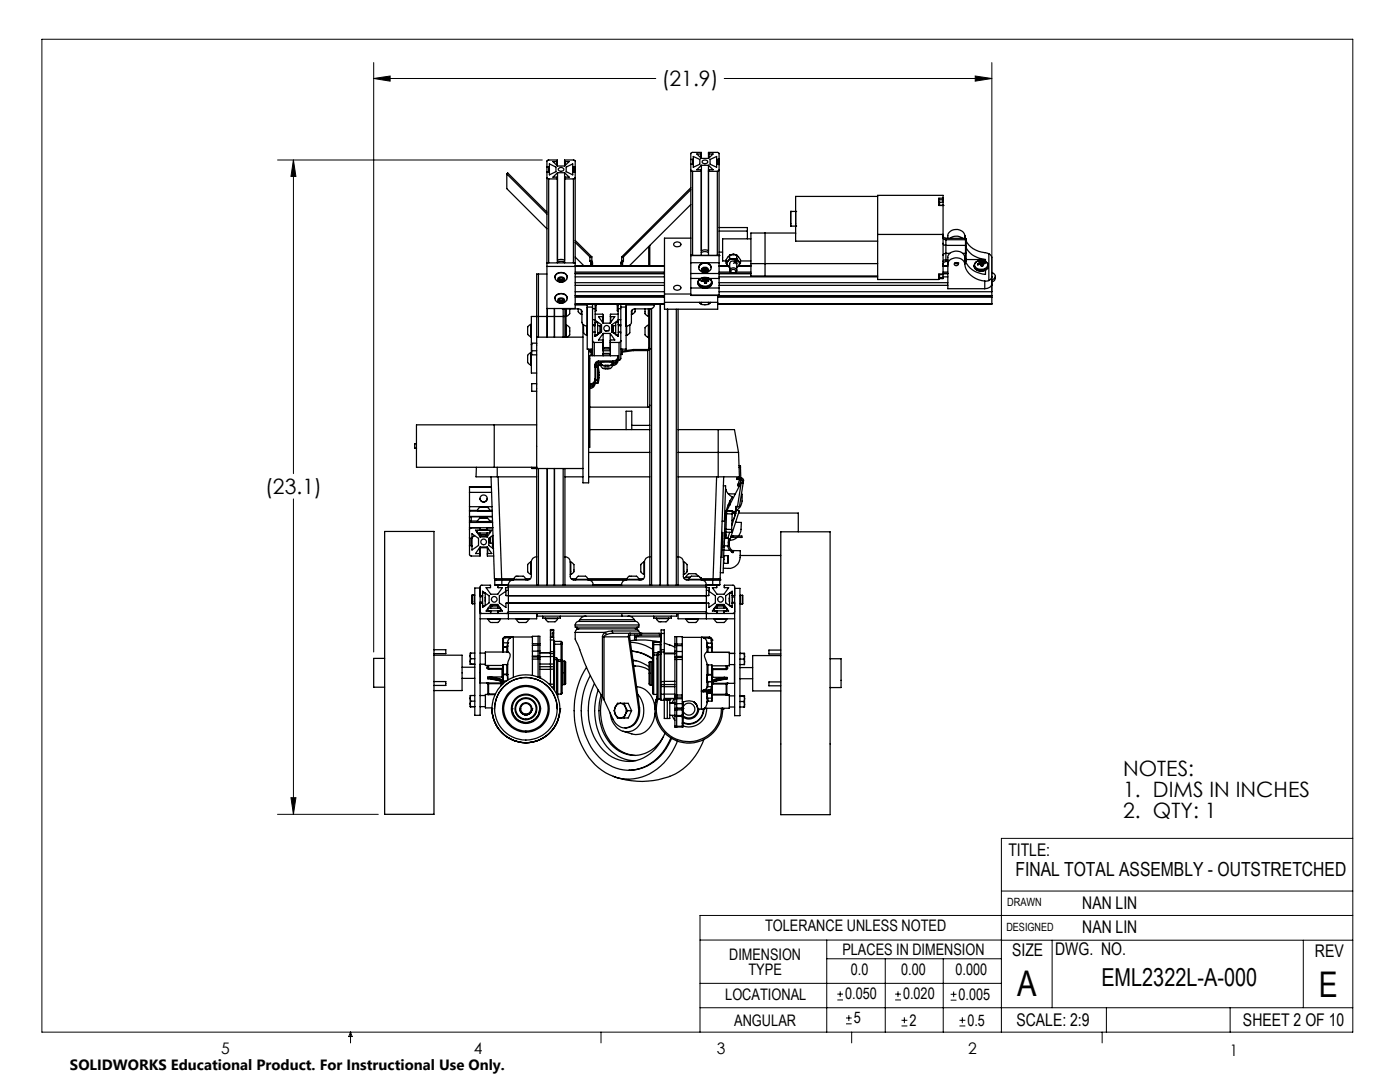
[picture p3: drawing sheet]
<svg xmlns="http://www.w3.org/2000/svg" width="279mm" height="216mm" viewBox="0 0 279 216" stroke-linecap="round" stroke-linejoin="round" font-family="sans-serif">
<defs><g id="words">
<g font-size="7.1">
<text x="203" y="198.7">A</text>
<text x="263.2" y="198.9">E</text>
</g>
<text font-size="4.9" x="219.8" y="196.7">EML2322L-A-000</text>
<g font-size="4.2">
<text x="132.1" y="17.3">(21.9)</text>
<text x="52.9" y="98.6">(23.1)</text>
<text x="224.2" y="154.8">NOTES:</text>
<text x="224.2" y="158.9">1. DIMS IN INCHES</text>
<text x="224.2" y="163.1">2. QTY: 1</text>
</g>
<text font-size="3.9" x="202.7" y="174.9">FINAL TOTAL ASSEMBLY - OUTSTRETCHED</text>
<g font-size="3.5">
<text x="201.2" y="170.7">TITLE:</text>
<text x="216" y="181.4">NAN LIN</text>
<text x="202" y="190.7">SIZE</text>
<text x="210.6" y="190.6">DWG. NO.</text>
<text x="216" y="186.2">NAN LIN</text>
<text x="262.4" y="190.9">REV</text>
<text x="202.9" y="204.6">SCALE: 2:9</text>
<text x="248.1" y="204.6">SHEET 2 OF 10</text>
</g>
<g font-size="3.2">
<text x="152.7" y="185.7">TOLERANCE UNLESS NOTED</text>
<text x="145.5" y="191.5">DIMENSION</text>
<text x="168.1" y="190.5">PLACES IN DIMENSION</text>
<text x="149.4" y="194.6">TYPE</text>
<text x="169.8" y="194.6">0.0</text>
<text x="179.8" y="194.6">0.00</text>
<text x="190.7" y="194.6">0.000</text>
<text x="144.7" y="199.6">LOCATIONAL</text>
<text x="168.7" y="199.4">0.050</text>
<text x="180.2" y="199.4">0.020</text>
<text x="191.3" y="199.5">0.005</text>
<text x="146.5" y="204.6">ANGULAR</text>
<text x="170.4" y="204.2">5</text>
<text x="181.5" y="204.6">2</text>
<text x="193.1" y="204.6">0.5</text>
<text x="44.2" y="210.4">5</text>
<text x="94.6" y="210.3">4</text>
<text x="143.1" y="210.4">3</text>
<text x="193.2" y="210.3">2</text>
<text x="245.4" y="210.6">1</text>
</g>
<text font-size="3" x="14" y="213.5">SOLIDWORKS Educational Product. For Instructional Use Only.</text>
<g font-size="2.3">
<text x="200.8" y="185.7">DESIGNED</text>
<text x="201" y="180.9">DRAWN</text>
</g>
</g></defs>
<g fill="none" stroke="#000" stroke-width=".2">
<path d="M8.4 7.8h261.6v198.2h-261.6zM74.6 12.5v117.6M74.6 15.7h56.3M74.6 15.7l3.3-.5v1zM144.5 15.7h53.4M194.6 15.2l3.3 .5-3.3 .5zM197.9 12.5v45.5M55.4 31.9h52.8M58.6 31.9v62.6M58.6 31.9l.5 3.3h-1zM146.3 52.2h1M146.5 51.9l.7 .7"/>
<path d="M146.8 51.7v1M147.2 51.9l-.7 .7M58.6 99.6v62.9M58.1 159.2h1l-.5 3.3zM55.4 162.5h20.1M199.8 177.8h70.2M270 167.3h-70.2v38.7M139.7 187.6h60.2M139.7 196.2h60.1M165 187.6v18.4M165 191.3h34.8M167.1 199.5h1.1"/>
<path d="M167.1 198.4h1.1M167.7 197.8v1.1M176.7 191.3v14.7M178.6 199.5h1.2M178.6 198.4h1.2M179.2 197.8v1.1M188.2 191.3v14.7M189.7 199.6h1.2M189.7 198.4h1.2M190.3 197.8v1.2M199.8 187.6h70.2M210 187.6v13.5"/>
<path d="M260.1 187.6v13.5M270 182.7h-130.3v23.3M70 206v2.1M70 206l.3 .8h-.7zM119.9 206v2.1M139.7 201.1h130.3M168.8 204.3h1.2M168.8 203.1h1.2M169.4 202.6v1.1M170 206v2.1M179.9 204.7h1.2M179.9 203.6h1.2"/>
<path d="M180.5 203v1.2M191.5 204.7h1.2M191.5 203.6h1.2M192.1 203v1.2M220 206v2.1M220.8 201.1v4.9M245.5 201.1v4.9"/>
</g>
<path d="M146.9 52.2l-.5 .4M96.3 119.1v.9M96.9 119.1v.9M145.6 119.2v.9M146.2 119.2v.9M145.6 120.1v-.9M146.2 120.1v-.9" fill="none" stroke="#000" stroke-width=".2" stroke-dasharray="15.2 1.3 1.3 1.3"/>
<path d="M58.6 31.9l.5 3.3h-1zM58.1 159.2h1l-.5 3.3zM74.6 15.7l3.3-.5v1zM194.6 15.2l3.3 .5-3.3 .5z" fill="#000"/>
<g fill="none" stroke="#000" stroke-width=".25">
<path d="M101.1 34.7l8 8M101.1 34.7v2.9l8 8M101.1 34.7l.2-.2 7.8 7.8M109.1 35.5l.4 .2M109.1 34.3h.4M109.1 33.3h.4M109.5 35.7h1.7M109.5 35.7v16.8M109.5 34.3l.1 .1M109.5 33.3v1M109.6 33.3h-.1M109.6 32.7l1.3 .6v1l-1.3 .6z"/>
<path d="M111.2 32.2h-.9l1 .9h1.4l.9-.9h-.8M111.2 32.2v.8M111.2 33.1v-1.2h-1.8l-.3 .2v29.5h5.7v-29.5l-.2-.2h-1.9v1.2M111.2 32.2h.1M111.3 34.5l-1 .8 .9 .1v17.1M111.3 34.5v17.4l.7-.1 .7 .1M111.3 34.5h1.4M111.4 33.7a.57 .57 0 0 1 .7-.3 .57 .57 0 0 1 .4 .5 .57 .57 0 0 1-.6 .3 .57 .57 0 0 1-.5-.5zM112.7 32.2h.1M112.7 34.5l.9 .8-.9 .1M112.7 35.7h1.7M112.7 34.5v18"/>
<path d="M112.8 32.2v.8M113 33.3l1.3-.6v2.2l-1.3-.6zM114.3 33.3h.1M114.4 34.3l-.1 .1M114.4 34.3h.3M114.4 33.3h.3M114.4 33.3v1M114.4 35.7v16.8M114.7 34.3l.1 .1M114.7 33.3v1M114.8 33.3h-.1M114.8 35.5l-.4 .2"/>
<path d="M137.9 33.9l.3 .3M137.9 37.9l-13.5 13.4M137.9 37.5l-13.8 13.8M137.9 32.8h.4M137.9 31.8h.4M138.2 34.2h1.7M138.2 34.2v16.8M138.3 32.8h.1M138.3 31.8v1M138.4 31.8h-.1M138.4 31.2l1.3 .6v1l-1.3 .6zM139.9 30.7v.8"/>
<path d="M139.9 30.7h-.8l.9 .9h1.4M139.9 31.6v-1.2h-1.8l-.2 .2v20.4M139.9 30.7h.1M140 33l-.9 .9h.8v17.1M140 33v17l.7-.2 .7 .2M140 33h1.4M140.2 32.1a.59 .59 0 0 1 .6-.2 .59 .59 0 0 1 .4 .6 .59 .59 0 0 1-.6 .2 .59 .59 0 0 1-.4-.6zM141.4 30.7h.1M141.4 31.6v-1.2h1.8l.3 .2v20.4M141.4 33l.9 .9h-.9M141.4 34.2h1.8M141.4 33v18"/>
<path d="M141.5 30.7h.8l-.9 .9M141.5 30.7v.8M141.7 31.8l1.3-.6v2.2l-1.3-.6zM143 31.8h.1M143.1 32.8h-.1M143.1 32.8h.3M143.1 31.8h.3M143.1 31.8v1M143.2 34.2v16.8M143.4 32.8h.1M143.4 31.8v1M143.5 31.8h-.1"/>
<path d="M143.5 33.9l-.3 .3M175.2 39.2h-16.4v8.9h16.4M187.4 39.9h.8M188.2 39.5v-.5h-13v7.8M188.2 39.5h-.8v1.5h.8M188.2 39.5v.4M188.2 39.9v.5M107.5 54.7h-.4v12.6M107.5 54.7h1.6M107.5 54.7v12.6M109.1 53.2h5.7M109.1 52.5h5.7"/>
<path d="M110.7 55.4a1.27 1.27 0 0 1 1.3-1 1.27 1.27 0 0 1 1.2 1M110.7 59.5a1.28 1.28 0 0 1 1.3-.9 1.28 1.28 0 0 1 1.2 .9M110.9 59.1a1.34 1.34 0 0 1 2.3 .4 1.23 1.23 0 0 1-1.3 1 1.23 1.23 0 0 1-1.1-1.2zM111.1 54.7a1.23 1.23 0 0 1 1.3-.3 1.23 1.23 0 0 1 .8 1.2 1.24 1.24 0 0 1-1.4 .7 1.24 1.24 0 0 1-1-1.2zM111.4 55.5a.75 .75 0 0 1 .7-.2 .75 .75 0 0 1 .6 .5 .68 .68 0 0 1-.9 .5 .68 .68 0 0 1-.4-.8zM111.4 59.7a.75 .75 0 0 1 .7-.2 .75 .75 0 0 1 .6 .5 .68 .68 0 0 1-.9 .5 .68 .68 0 0 1-.4-.8zM111.5 55.6l.5-.2 .4 .2v.4l-.4 .2-.5-.2zM111.5 59.8l.5-.2 .4 .2v.3l-.4 .3-.5-.3zM111.5 55.6l.5 .2M111.5 59.8l.5 .2M112 55.8v.4M112.4 55.6l-.4 .2"/>
<path d="M112.4 59.8l-.4 .2M112.7 52.3l-.7-.2-.8 .2M114.8 59h17.8M114.8 54.6h17.8M114.8 53h17.8M114.8 48.4l2.9 2.9M114.8 51.3l1.7 1.7M114.8 48l3.3 3.3M114.8 58.2h17.8M114.8 55.2h17.8M114.8 59.3h17.8M114.8 54.3h17.8"/>
<path d="M114.8 56.9h17.8M114.8 56.4h17.8M114.8 53.1h17.8M117.7 52.1h.4M117.7 51.3h.4M117.7 51.3v.8M117.7 52.1l.2 .2M117.9 52.3l.1 .7M117.9 52.3v.7M118.1 52.1l.2 .9M118.1 51.3v.8M124.1 52.1l-.2 .3v.6"/>
<path d="M124.1 52.1h.3M124.1 51.3h.3M124.1 51.3v.8M124.2 52.3v.7M124.4 52.1l-.2 .2M124.4 51.3v.8M129.5 49.2v3.8M129.7 49v4M132.6 58.7h5.3M134.5 57.2a.76 .76 0 0 1 .8-.3 .76 .76 0 0 1 .6 .7 .78 .78 0 0 1-.8 .3 .78 .78 0 0 1-.7-.5zM134.7 48.4a.72 .72 0 0 1 .7-.1 .72 .72 0 0 1 .5 .6 .8 .8 0 0 1-.8 .3 .8 .8 0 0 1-.7-.5zM137.9 57.5v1.4"/>
<path d="M137.9 51v1.4M137.9 51h.1M137.9 54.6v1M137.9 55.6h2M137.9 58.9l60 .1M137.9 40.8l-12.3 12.2M137.9 52.4v2.2M137.9 55.6v1.9M137.9 47.5h-5.3v14.2h10.6v-2.8M137.9 52.4h5.6M137.9 58.9h5.6M137.9 51h5.6"/>
<path d="M137.9 54.6h12M137.9 57.5h2.5M139.4 56a1.67 1.67 0 0 1 2.7 .2 1.32 1.32 0 0 1-2 1l-.5-.3a.71 .71 0 0 1-.2-.9zM139.5 53.4a1.27 1.27 0 0 1 1.2-1 1.27 1.27 0 0 1 1.2 1M139.5 55.8a.97 .97 0 0 0-.1 1.1 .97 .97 0 0 0 .9 .5 1.28 1.28 0 0 0 1.8-.9M139.6 55.7a1.46 1.46 0 0 1 2.4 .5 1.44 1.44 0 0 1-1.3 .9 1.44 1.44 0 0 1-1.3-.8zM139.8 52.8a1.34 1.34 0 0 1 2.1 .6 1.23 1.23 0 0 1-1.3 1 1.23 1.23 0 0 1-1.1-1.2zM139.9 56l.1 .2 .3-.1M139.9 50.4l.8-.2 .7 .2M139.9 56l.1 .1M140.2 53.4a.64 .64 0 0 1 .8 0 .64 .64 0 0 1 .3 .7 .75 .75 0 0 1-.8 .3 .75 .75 0 0 1-.5-.6zM140.3 55.8l-.4 .2"/>
<path d="M140.3 55.8h.1M140.3 53.7l.4-.2 .4 .2v.3l-.4 .2-.4-.2zM140.3 53.7l.4 .2M140.3 55.8v.3v-.3M140.3 56.1h.1M140.3 56.1h.2M140.4 55.8h-.1M140.4 55.8v.3M140.4 55.8h.1M140.4 55.8l.1 .3M140.5 55.7h.1M140.5 55.7l-.1 .1"/>
<path d="M140.5 55.7v.5h.2M140.5 56.1h.1M140.5 56.1l.1 .1M140.6 56.2h.1M140.6 56.2a.19 .19 0 0 0 .1 .3 .19 .19 0 0 0 .2-.3M140.7 53.9v.3M140.7 56.2l.1 .1M140.8 55.5h-.4l.1 .2M140.8 55.5v.2M140.8 56.3h.1M140.8 56.3v.1M140.8 55.5l-.1 .7"/>
<path d="M140.8 55.7h.1M140.8 56.4h.1M140.8 55.7v.6M140.9 56.4h.1M140.9 55.7l.1 .1M140.9 55.7h.1M140.9 56.2v.3M140.9 56.2h.1M140.9 55.7v.7M140.9 55.7l-.1 .7M140.9 56.1v.1M140.9 56.1h.1"/>
<path d="M141 57.5h2.5M141 55.8h.1M141 55.8v.2M141.1 56l-.1 .1M141.1 55.8h.3M141.1 55.8v.2M141.1 56h.1M141.1 53.7l-.4 .2M141.4 55.8v.3l-.3-.1M141.4 55.8l-.1 .3M141.4 55.6h2.1M141.9 55.8l.2 .7"/>
<path d="M142.1 56.5a1.48 1.48 0 0 1-1.4 1 1.48 1.48 0 0 1-1.4-.9M143.2 59.3h54.7M143.2 59h54.7M143.5 57.5v1.4M143.5 51v1.4M143.5 51h.1M143.5 52.4v3.2M143.5 54.6h6.4M143.5 53h1.8M143.5 55.6v1.9M143.5 58.9h.1M143.5 58.2h54.4"/>
<path d="M143.5 55.2h31.7M143.5 54.3h2.3M143.5 45.4h5.7v2.3M143.5 46.1h5.7M143.5 50.3h.7M143.5 56.9h45.7M143.5 56.4h45.7M143.5 53.1h1.8M144.9 52.5l.4 .6M145.3 52.1l-.4 .4M145.3 52.1a.68 .68 0 0 0 0 1M145.3 53.1l.3 .2"/>
<path d="M145.3 53.1l.3 .3M145.6 51.6l.7 .1M145.6 50.9a1.9 1.9 0 0 0-.7 1.6M145.6 50.9h1.4M145.6 54v-1.4a.73 .73 0 0 1 .7-.5 .73 .73 0 0 1 .7 .5v1.4M145.6 50.9v.7M145.6 51.6l-.3 .5M145.8 53.6a.7 .7 0 0 1 .8-.1 .7 .7 0 0 1 .4 .7 .71 .71 0 0 1-.8 .3 .71 .71 0 0 1-.5-.7zM145.8 50.9h.1a.73 .73 0 0 1 .9 0M145.9 53.9a.44 .44 0 0 1 .6-.2 .44 .44 0 0 1 .2 .6 .44 .44 0 0 1-.6 .2 .44 .44 0 0 1-.2-.6zM146.3 51.7a1.14 1.14 0 0 1 1.1 .4M146.3 51.7l-.6 .1-.4 .3"/>
<path d="M146.9 54.3h3M147 51.6l-.7 .1M147 51.6l.4 .5M147 50.9l.8 .9v.7M147 50.9v.7M147.3 53.1h2.6M147.4 52.1a.68 .68 0 0 1 0 1M147.4 53.1l-.4 .2M147.4 52.1l.4 .4M147.4 53.1l-.4 .3M147.4 53h2.5M147.8 52.5l-.4 .6"/>
<path d="M147.8 52.1h2.1M149.9 47.7h-5.7v4.4h.7M149.9 52.6h25.3M149.9 52.6v2.5h25.3M152.7 46.5v8.6M157.8 45.1h.1M157.8 42.2h.1M157.8 42.2v2.9M157.8 42.2h1M157.8 45.1h1M158.8 45.1h.1M158.8 42.2h.1"/>
<path d="M158.8 46.5h-8.9v6.1M158.8 42.2v2.9M175.2 46.8h13M175.2 46.8v9h12.2v-1.1h.8M187.4 40.4h.1v.6M187.4 54.8h.8M187.4 40.4h.8M187.4 55.4h.8M187.5 54.8v.3h-.1M188.2 47l.1 .3 .5 .3M188.2 41v5.8M188.2 41h.1"/>
<path d="M188.2 40.4v.6M188.2 48.5l.2 .4 .4 .1M188.2 47.4l.1 .3 .5 .1M188.2 54.7v.1M188.2 55.4v.2h-.8M188.2 54.6h1M188.2 53h1M188.2 46.8v7.9M188.2 54.8v.6M188.2 55.2h1M188.2 54.3h1M188.2 53.1h1"/>
<path d="M188.8 52.2l-.4 .2-.2 .3M188.8 49v1.6M188.8 50.6l-.4 .1-.2 .2M188.8 51.8l-.4 .1-.2 .3M188.8 51.8v.4M188.8 47.6v.2M188.8 52.2h.4M188.8 47.6h3.9M188.8 49h3.9M188.8 47.8v1.2M188.8 50.6v1.2M188.8 47.8h3.9"/>
<path d="M188.8 50.6h.7M188.8 51.8h.4M189.6 47.6a2.11 2.11 0 0 1 2.5 0M190.5 52.6a.43 .43 0 0 1 .4-.2 .43 .43 0 0 1 .3 .4 .41 .41 0 0 1-.5 .2 .41 .41 0 0 1-.2-.4zM190.5 52.5l.3 .1 .4-.1M191.2 52.5h.1M192.2 50.6h.5M192.5 52.7a1.83 1.83 0 0 0-1.6-1.3 1.83 1.83 0 0 0-1.7 1.1v5.1h7.3M192.5 52.7a4.1 4.1 0 0 0 4 3.4M192.5 51.3a1.77 1.77 0 0 0-1.7-1.2 1.77 1.77 0 0 0-1.6 1.3v1.3M192.5 51.3a4.1 4.1 0 0 0 4.2 3.5v-.9M192.5 47l.1 .6"/>
<path d="M192.5 47a1.79 1.79 0 0 0-1.7-1.2 1.79 1.79 0 0 0-1.6 1.2v.6M192.5 47v.6M192.5 51.3v1.4M192.6 51.8h.1M192.7 47.6l.1 .3M192.7 49v1.6M192.7 49h.1M192.7 47.8l.1 .1M192.7 51.8v.3M192.7 47.6v.2M192.7 47.8v1.2M192.7 50.6v1.2"/>
<path d="M192.8 51.8l-.1 .4M192.8 49v1.5M192.8 50.5l-.1 .1M192.8 51.8h-.1M192.8 49.4a4.5 4.5 0 0 0 3.9 2.4M192.8 48a5.2 5.2 0 0 0 4.3 2.6l.2 .1M192.8 47.9v1.1M192.8 50.5v1.3M192.8 51.8h3.9M194.4 53.1a1.5 1.5 0 0 0 2.5 .7l.3-.6M194.4 53.1a1.51 1.51 0 0 0 1.4 1 1.51 1.51 0 0 0 1.4-.9M194.4 53v.1"/>
<path d="M194.7 52.4a1.53 1.53 0 0 1 2.4 .4 1.41 1.41 0 0 1-1.3 .9 1.41 1.41 0 0 1-1.3-.9zM195.1 52.7v.1l.4-.1M195.1 52.7v.1M195.4 52.5h.1M195.4 52.5l-.3 .2M195.4 52.5v.3M195.5 52a1.2 1.2 0 0 1 1.6 1.3 1.57 1.57 0 0 1-2.7-.3M195.5 52l-.7 .3-.4 .7M195.5 52.7h.1M195.5 52.5h-.1M195.5 52.5v.2M195.5 52.4h.1"/>
<path d="M195.5 52.4v.1M195.5 52.4l.1 .3M195.6 52.7h.1M195.7 52.7l.1 .1M195.8 52.8h.1M195.8 52.8h-.1M195.8 52.8v.1M195.8 52.1l.1 .2M195.8 52.1l-.3 .1v.2M195.8 52.9l.1 .1M195.8 52.1v.7M195.9 52.3l.1 .1"/>
<path d="M195.9 52.3h.1M195.9 52.3l-.1 .6M195.9 53h.1M196 52.4h.1M196 52.4l-.1 .6M196.1 52.8a.2 .2 0 0 1 0 .3 .2 .2 0 0 1-.3 0 .2 .2 0 0 1 0-.3M196.1 52.8h.1M196.1 52.8l-.1 .3M196.1 52.7v.1M196.1 52.7h.1M196.1 52.4h.4M196.1 52.4h.1"/>
<path d="M196.1 52.4v.2M196.2 52.6l-.1 .1M196.2 52.6h.1M196.5 52.4l.1 .2h-.3M196.5 52.4l-.1 .2M196.5 56.1v1.5M196.7 51.8v.4M197.2 53v.2M197.3 56l-.8 .1M197.3 50.7l.4 .2 .2 .4v5.4M197.3 50.7v5.3M197.9 56.9h.1"/>
<path d="M197.9 55.2l-.2 .5-.4 .3M197.9 56.7a1.28 1.28 0 0 1-1.4 .9M197.9 56.7v.2M197.9 54.4a.76 .76 0 0 1 .7 .7 .76 .76 0 0 1-.7 .8M197.9 56.9v3.7M198.6 55.1a.91 .91 0 0 1-.7 1.2M105.9 70.4h-.1a1.7 1.7 0 0 0-.4 2.1l.5 .3M105.9 64.7l-.1 .1a1.7 1.7 0 0 0-.4 2.1l.5 .3M105.9 70.4v2.4M105.9 64.7v2.5M105.9 70.4h.1M105.9 72.8h.1"/>
<path d="M105.9 64.7h.1M105.9 67.2h.1M106 68.8h.1M106.1 70v-1.5h1v24.7M106.1 70v.8h1M106.1 70h1M107.1 67.3v1.2M107.1 76.6h-1v1.5h1M107.1 67.3h9.2M109.2 63.1v4.2M109.2 61.6v5.7M110.6 61.6v5.7"/>
<path d="M110.7 61.6v5.7M112 60v.4M112.1 61.6h3.3a.69 .69 0 0 1 .7 .6v2.1a.95 .95 0 0 0 1.1 .8M112.4 61.6v5.7M112.7 63.1h-6.7v11.3h1.1M112.7 61.6v5.7M113 64.9h.1M113 63.1h.1M113 61.6v5.7M113 64.9l.3 .1a.8 .8 0 0 1 .4 1 .95 .95 0 0 1-.5 1.3M113 64.9v2.4M113 61.6v1.5"/>
<path d="M113.7 61.6a1.17 1.17 0 0 1-.3 1.3l-.4 .2M114.8 60.7h17.8M114.8 60.9h2.4M114.8 60.6h17.8M115.4 61.6v.1a.9 .9 0 0 0 .6 1M116 61.9v.8M116 62.7h.1M116.3 64.7v31.6h1.2v-26.6M116.5 64.9v.8a.99 .99 0 0 0 .6 1.2M117.1 65.1v1.8M117.1 66.9h.1M117.2 60.7v9h1.1"/>
<path d="M117.2 61.3h1.1M117.5 71.5h.2M117.5 70h.5M117.5 70.2h.5M117.7 71.5v17.8M117.7 71.5h.1M117.7 76.6v12.7M117.7 76.6h.1M117.7 76.9h.1M117.7 77.2h.1M117.7 77.5h.1M117.7 77.2v.3"/>
<path d="M118 69.7v1h.3M118.3 68l.3 .3M118.3 66.3h.4M118.3 65h.4M118.3 60.7v10.3M118.3 64.8h.3M118.3 61.6h.5M118.6 68.3h1.8M118.6 68.3v2.7M118.6 64.8v.2M118.7 76.3l.2 .1M118.7 75.7l.2 .1"/>
<path d="M118.7 64.7l-.1 .1M118.7 64.3h.6v2.5M118.7 64.7v1.6M118.7 75.6a.97 .97 0 0 1-1 1M118.7 75.9a1.02 1.02 0 0 1-1 1M118.7 76.2a1.02 1.02 0 0 1-1 1M118.7 67h.2M118.7 64.7v-.8l1.4 .9v1.4l-1.4 .9v-.8M118.7 66.9h.5M118.8 62.7h1.5l.1 1.8M118.8 61.6v2.2h-.5M118.8 60.9h.2v1.1l-.2 .1"/>
<path d="M118.8 60.7v.9M118.9 75.8v.6M118.9 73.2v2.6M118.9 76.4h.4M118.9 75.8h.4M118.9 73.2h.4M119.3 73.2l.1 .1M119.3 74.3v.3M119.3 74.6h.1M119.3 74.4h.1M119.3 74.3h.1M119.3 74.6l.1 .1"/>
<path d="M119.3 75.8v.6M119.3 74.4v.2M119.3 74.6v1.2M119.3 73.2v1.1M119.3 66.4h.4M119.3 65h.4M119.4 76.3l-.1 .1M119.4 75.8h-.1M119.4 73.3l.2 1M119.4 74.3h.2l-.2 .1M119.4 74.7h.2M119.4 75.8v.5"/>
<path d="M119.4 74.4v.3M119.4 74.7v1.1M119.4 73.3v1M119.5 72.6a.73 .73 0 0 0-.8 .7l.2-.1M119.5 72a.72 .72 0 0 0-.8 .7v3.8a.97 .97 0 0 1-1 1M119.5 72.4a.72 .72 0 0 0-.8 .7M119.5 72.9l-.6 .3M119.5 72.9h.4M119.5 72h2.8M119.5 72v.4M119.5 72.6v.3M119.5 72.4h.4"/>
<path d="M119.5 72.6h.5M119.5 75.3l-.1 1M119.5 74.4v.3M119.5 74.9h.1M119.6 74.7l-.2 1.1M119.6 74.8v.1M119.7 65v1.4M119.7 65l.3 .1v1.1l-.3 .2M119.8 72.9l.6 .6M119.8 72.3h2.5l-.5 .7M119.8 72.3l.6 .7M120 65.8h.1"/>
<path d="M120.1 72.7l-.3 .2M120.2 72.8l-.4 .1M120.3 63.2h-.8l.9 1.3M120.3 63.2v1.1M120.4 66.5l-.9 1.3 .9 .1M120.4 63.1l-.1 .1M120.4 70.5h1.4M120.4 70.7h1.4v.3M120.4 73.5h1.4zM120.4 73h1.4zM120.4 66.5v4.5M120.4 66.5h1.4"/>
<path d="M120.5 69.4h1.1l.2 .3h-1.4zM120.8 66h.1M120.8 73.6l-.2-.1h1l-.3 .1M120.8 72.9v.1M120.8 73.5v.1M120.8 72.9l-.2 .1h1l-.3-.1M121.3 72.9v.1M121.3 73.5v.1M121.4 66h.1M121.8 66.5l.9 1.3-.9 .1v3.1M121.8 66.5v3.5h-1.4M121.8 63.1l.1 .1"/>
<path d="M121.8 68.3h1.7M121.9 63.2h.8l-.9 1.3h-1.4M121.9 63.2v1.1M122 72.8l.3 .1-.5 .6M122 72.7l.3 .1M122.1 65.8h.1M122.1 72.6h.2M122.3 72.9h.1M122.3 72.4h.1M122.3 72.2l-.9-.1a2.1 2.1 0 0 0-1.6 .2M122.3 72.4a1.09 1.09 0 0 0 1-1.4h-5.6v5.9M122.3 72v.4"/>
<path d="M122.3 72.6v.3M122.4 65v1.4M122.4 65l-.3 .1v1.1l.3 .2M122.4 66.4h.5M122.4 65h.5M123 66.9h.4M123.2 67h.2M123.3 71.6h.1M123.3 71a.97 .97 0 0 1-1 1M123.3 71.6a1.02 1.02 0 0 1-1 1M123.3 71.6a1.1 1.1 0 0 1-1 1.3M123.3 71.9h.2"/>
<path d="M123.4 62.7h-1.6v1.8M123.4 61.6v2.2h.5M123.4 60.9h-.2v1.1l.2 .1M123.4 60.7v.9M123.4 61.6h.5M123.4 64.7l.1 .1M123.4 64.7v1.6M123.4 64.3h-.5v2.5M123.4 65h.5M123.4 64.7v-.8l-1.3 .9v1.4l1.3 .9v-.8M123.5 64.8h.4M123.5 64.8v.2"/>
<path d="M123.5 68.3v3.6M123.9 60.7v10.9l-.1 .2-.3 .1M123.9 68l-.4 .3M123.9 66.3h-.5M123.9 61.3h1.1M124.2 69.7v1h-.3M125 66.9h.1M125 60.7v9h-1.1M125 60.9h5.6M125.1 65.1v1.8M125.6 64.9l.1 .8a.99 .99 0 0 1-.6 1.2M126 62.7h.1"/>
<path d="M126.1 61.9v.8M126.4 70l-2.2 .3M126.4 69.7v.3M126.4 69.7h2.9M126.4 69.7l-2.2 .4M126.8 61.6a.85 .85 0 0 1-.7 1.1M128.7 61.6v.2a.97 .97 0 0 0 .7 1.3M129.3 69.7v11.5M129.4 64.9l-.3 .1a.87 .87 0 0 0-.4 1.1 .99 .99 0 0 0 .7 1.2M129.4 61.6v1.5M129.4 64.9v2.4M129.4 64.9h.1"/>
<path d="M129.4 63.1h.1M129.4 67.3h.1M129.5 69.5l.2 .1-.2 .3-.2 .1h-2.9M129.5 69.5l-.2 .2M129.5 61.6v7.9M129.7 61.6v55.2M130 61.6v55.2M130.6 60.9a.88 .88 0 0 1-1 .7h-2.9a.7 .7 0 0 0-.7 .6v2.1a.89 .89 0 0 1-1 .8M130.6 60.7v.2M131.8 60.7v56.1M132.6 60.3h10.6M133.2 61.7v55.1"/>
<path d="M135 61.7v55.1M135.3 61.7v55.1M139.6 60.3l.4 .4M140 60.7h1.4M140 60.3v.4M141.4 60.3v.4M141.9 60.3l-.5 .4M143.2 60.6h54.7M197.9 60.6v.1h-54.7M83.1 88.5h-.3v.9h.3M93.7 97.2v1M93.7 97.2h.1"/>
<path d="M93.7 98.2v2.9M93.7 97.2h4.4M93.7 98.2h4.4M95.1 93.2l-.1 1.9h4.2M95.8 99.4a.72 .72 0 0 0 .7 .8 .72 .72 0 0 0 .7-.8M98 95.1l.7 20.6M98.6 84.8v8.4M99.2 95.1h7.9M99.2 93.2v1.9M99.4 95.1l.7 20.4M106.1 93.2v.3h10.2M107.1 93.2v23.6"/>
<path d="M107.1 84.8h-24v8.4h24M107.5 93.5v23.3M109.2 93.5v23.3M110.6 93.5v23.3M110.7 93.5v23.3M112.4 93.5v23.3M112.7 93.5v23.3M112.7 95.1h3.6M117.5 95.1h12.2M117.5 90.3h12.2M117.7 89.3h-.2M117.7 81.2h11.6"/>
<path d="M117.7 85.7h12M125 85.7v-3.6h1.1v3.6M126.1 84.9h3.6M129.7 80.8l-.2 .4h-.2M135.3 90.3h12.1M135.3 95.1h8M135.3 85.7h8M143 95.1l-.7 20.4M143.3 95.1h4.3M143.3 85.7h3.3l.8 4.6M143.3 85.7v9.4M144.4 96.9h.4l-.2 7.1h-.5"/>
<path d="M144.4 95.1l-.7 20.6M144.9 97.8l-.1-.2a2.78 2.78 0 0 0 1.4 1.6 10.5 10.5 0 0 0-1.6 4.1M145.3 98.5l1.5 .1M145.7 99.9l-.1 .9M147.3 96.6l-.1 .3 .3 .1 .1-.3M147.3 96.6l.3 .1M147.4 90.3l.2 4.8M147.5 92.9h.3v.4M147.5 93.3h.3M147.6 95.7h.1M147.6 95.4h-.5v.3l.5-.1M147.6 95.7l-.3 .9"/>
<path d="M147.6 95.1v.6M147.8 93.3v2.5l-.2 .9M147.8 95.6l.3 .2v.6M147.8 95.3a.55 .55 0 0 1 .6 .7l-.1 .4M147.9 96.3l.4 .1M147.9 96.3l-2.2 4.3M147.9 96.3l-.7 4.8M148 98.6h.1a2.99 2.99 0 0 1-1.1 3.2M148.3 96.4l-.7 4.7h-.4M76.8 106h9.8v56.5h-9.8zM93.7 103v7.8l.3 .1h1.8v-1.7M93.7 107.3l.1 .1"/>
<path d="M93.7 102v1M93.7 101.1v.7M93.7 101.8v.2M93.7 105.3h4.7M93.7 104h1.6M93.7 104.2h4.6M93.7 103.1h4.5M93.7 102h4.5M93.7 103h4.5M93.7 101.8h1.6M93.7 101.1h4.5M93.8 108.9h-.1"/>
<path d="M93.8 108.9h.3M93.8 107.4h.3M93.8 107.4v1.5M94.1 105.3l-.4 .4M94.1 103.1v.9M94.1 108.9h.1M94.1 107.4v1.5M94.2 107.3l-.1 .1M94.2 106.5l1.3 .9v1.4l-1.3 .9zM94.3 118.7v1.8M94.3 118.7h.4M94.7 118.7v1.8"/>
<path d="M94.7 118.7l.1 .1M94.7 106.9l-.5 .3M95.2 105.8v.5M95.3 104h2.5M95.3 104a2.1 2.1 0 0 0 1.5 .2l1-.2M95.3 101.8h2.5M95.3 101.8a2.1 2.1 0 0 0 1.5 .2l1-.2M95.6 105.8h1.8M95.7 110.5l.1 .1M95.7 109.3v1.2M95.8 103.1v.3l-.5 .6M95.8 101.2l-.5 .6"/>
<path d="M95.8 105.3l-.1 .5h-.8l.9 1.3M95.8 105.7h1.4M95.8 103.4h1.4zM95.8 106.6h1.4l-.3 .4a.88 .88 0 0 1-1.1-.4zM95.8 101.2h1.4zM95.8 119.1h.5M95.8 106.4v.7M95.8 109.3h1.5M95.8 109.1h1.4M95.8 109.1l-.9 1.4h.8M95.8 107.1h1.4M96.1 101.2h.8z"/>
<path d="M96.3 103.4h-.3h1h-.2M96.3 103.4h.1M96.3 118.8v1.6M96.3 118.8l-.5 .1M96.3 118.3h.5M96.3 118.8v-.8l1.3 .9v1.4l-1.3 .9v-.8M96.5 101.1v.1M96.8 103.4h.1M96.8 119.2v.7M96.8 118.4v2.4h-.5M97.2 103.4l.6 .6M97.2 101.2l.6 .6"/>
<path d="M97.2 105.3l.1 .5h.8l-.9 1.3M97.2 103.1l.1 .3M97.2 106.4v.7M97.2 109.1l.9 1.4h-.8M97.2 103.4h.1M97.2 105.6h.1M97.3 109.2v1.7h1.2M97.3 110.5v.1M97.3 109.3v1.2M97.6 107.4v.8l.3 .2M97.7 104h.6M97.8 105.8l-.1 .5h-2.4"/>
<path d="M97.8 101.8h.4M97.9 107.2v1.2M97.9 108.4h.4M98.2 107h.1M98.3 106.9v2.1M98.3 109h.2M98.4 106.9l-.9 .5v1.4l1 .7M98.7 116.7h1.5M98.7 115.7h1.5M98.7 116.7l.7 .1M98.7 115.7h.1M98.7 115.7v1"/>
<path d="M98.8 115.6h1.4M98.8 115.6l-.1 .1M99 115.5h1.1M99 115.5l-.3 .2M99 115.5l-.2 .1M99.4 116.8v.5h.9l-1 1.3h-1.4l-.9-1.3h.9v-.5h-1.9l-.2 .3v25.6h-1v-25.4h1M99.4 116.8h7.7M99.7 118.9l1.3-.9v.9h40.4l.1-.9 1.3 .9v1.4l-1.3 .9-.1-.9h-40.4v.9l-1.3-.9zM100.1 115.5v.1M100.1 115.5h2.4M100.2 116.7v.1M100.2 115.6v.1"/>
<path d="M100.2 115.7v1M100.2 115.6h2.3M100.2 116.7h1.3M100.2 115.7h2M101.1 116.8l.4 .3M101.5 117.3h-.6v.5h.6M101.5 116.8v.3M101.5 116.7v.1M101.5 117.1v5M101.5 117.1h39.5M101.5 118.9h39.5M102.5 115.6l.1-.3a.93 .93 0 0 1 1.2-.3 .86 .86 0 0 1 1.2 .6"/>
<path d="M102.5 115.6h2.5M102.5 115.7a.97 .97 0 0 0-1 1M102.5 115.6v.1M104.9 115.5h.9M105 115.6v.1M105 115.6h.7M105.9 112.1l-.3 .3a.88 .88 0 0 0-.3 1.1 .86 .86 0 0 0 .6 1.1M105.9 112.1v2.5M105.9 114.6h.1M105.9 112.1h.1M106 112.1v2.9a.72 .72 0 0 1-.7 .7h-2.8M107.1 116.8h.4"/>
<path d="M107.1 111.1a1.04 1.04 0 0 0-1.1 1M107.5 116.8h4.9M112.4 116.8h.3M112.7 111.1a1.04 1.04 0 0 1 1.1 1M112.7 116.8h17M113.8 112.1v2.9a.72 .72 0 0 0 .7 .7h2.9M113.8 114.6h.1M113.8 112.1h.1M113.9 112.1l.4 .3a.88 .88 0 0 1 .2 1.1 .93 .93 0 0 1-.6 1.1M113.9 112.1v2.5M114 115.5h.9M114.2 115.6h.7"/>
<path d="M114.9 115.6l.1-.3a.93 .93 0 0 1 1.2-.3 .86 .86 0 0 1 1.2 .6M114.9 115.6h2.5M114.9 115.6v.1M117.3 115.5h7.8M117.4 115.7a.97 .97 0 0 1 1 1M117.4 115.6v.1M117.4 115.6h7.7M117.7 115.7h7.1M118.4 116.7v.1M118.4 116.7h5.6M124 116.7v.1M125.1 115.6l.1-.3a.93 .93 0 0 1 1.2-.3 .86 .86 0 0 1 1.1 .6"/>
<path d="M125.1 115.6h2.4M125.1 115.7a.97 .97 0 0 0-1.1 1M125.1 115.6v.1M127.5 115.5h.9M127.5 115.6v.1M127.5 115.6h.7M128.5 112.1l-.3 .3a.88 .88 0 0 0-.3 1.1 .86 .86 0 0 0 .6 1.1M128.5 112.1v2.5M128.5 114.6h.1M128.5 112.1h.1M128.6 112.1v2.9a.72 .72 0 0 1-.7 .7h-2.8M129.7 116.8h.3"/>
<path d="M129.7 111.1a1.04 1.04 0 0 0-1.1 1M130 116.8h5M135 116.8h.3M135.3 111.1a1.04 1.04 0 0 1 1.1 1M135.3 116.8h7.7M136.4 112.1v2.9a.72 .72 0 0 0 .7 .7h2.8M136.4 114.6h.1M136.4 112.1h.1M136.4 115.3h1.3M136.5 112.1l.3 .3a.88 .88 0 0 1 .3 1.1 .93 .93 0 0 1-.6 1.1M136.5 112.1v2.5M136.8 115.6h.7"/>
<path d="M136.9 115.1h.9M136.9 115.1v.2M137.5 115.6l.1-.3a.93 .93 0 0 1 1.2-.3 .86 .86 0 0 1 1.1 .6M137.5 115.6h2.4M137.5 115.6v.1M139.3 115l-.1-.2a.72 .72 0 0 0-.9-.3 .97 .97 0 0 0-1.4 .6M139.7 115.3h.2v.2h2.4M139.9 115.7a.97 .97 0 0 1 1.1 1M139.9 115.6v.1M139.9 115.6h2.3M140.2 115.7h2M141 117.3h.5v.5h-.5"/>
<path d="M141 116.8v.3M141 116.7v.1M141 117.1v5M141 116.7h1.2M141.3 116.8h-.2l-.1 .3M142.2 116.7v.1M142.2 116.7h1.5M142.2 115.7h1.5M142.2 115.6h1.3M142.2 115.6v.1M142.2 115.7v1M142.3 115.5h1.2"/>
<path d="M142.3 115.5v.1M143 116.8v.5h-.8l.9 1.3h1.4l.9-1.3h-.8l-.1-.5h1.9l.2 .3v25.7h1.1v-25.4h-1.1M143.5 115.5l.2 .2M143.5 115.5v.1M143.5 115.6l.2 .1M143.7 116.7l-.7 .1M143.7 115.7h.1M143.7 115.7v1M144 106.3h.3l-.2 4.9h-.2M144.1 109.7h.4M144.1 109.1h.4M144.4 112.4h.1"/>
<path d="M144.4 112.4h.8M144.5 110.9l-.1 1.5M144.5 110.9h.8M144.5 110.9h-.1M144.5 109.7l-.2 4.6h-.5M144.5 109.8h1.2M144.5 109.1v.6M144.5 108.9h.1M144.5 108.9h.8M144.6 106.8l.3 .1M144.6 107.1h.3M144.6 106.7v.1"/>
<path d="M144.6 107.4l-.1 1.5M144.6 105.6h.3M144.6 107.4h.8M144.6 107.4v.1M144.6 106.3v.5M144.6 106.8h.3M144.7 102.8l-.2 6.3M144.8 102.5h.2M144.9 105.6v.6M144.9 106.2l-.3 .3M144.9 105.6l1.1 .1M144.9 101.9l.1 .1"/>
<path d="M144.9 106.2v1.2M145 102.5l-.1 3.1M145 102.5l1.1 .1M145 102v.5M145 102h1.2l-.1 .6M145.1 101.9v.1M145.1 101.8v.1M145.1 101.8v.2M145.1 101.8l.9 .2M145.2 108.9l.4 .8 .4 .4M145.3 110.9v.8l-.1 .7M145.3 110.9l-.1 1.5"/>
<path d="M145.3 100.8h.3M145.4 107.4l-.1 1.5M145.4 107.4l.1 .2-.2 1.3M145.5 108.1h.1M145.6 108.1a1.62 1.62 0 0 0 .5 1.8M145.6 119.3v.7M145.6 100v.8M145.6 106.2l-.4 1.2M145.7 100.7l-.6 1.1M145.8 107.2h.4M145.9 106.9h.3M146 105.7v.5h-1.1"/>
<path d="M146.1 109.9l.3 .1-.1 .3-.3-.2M146.1 109.9h1.6a2.94 2.94 0 0 1-1.1 3.2 2.94 2.94 0 0 1-2.2 .3M146.1 118.8v1.6M146.1 118.4h-.5v2.4M146.1 118.8l.5 .1M146.1 119.1h.5M146.1 109.9l-.1 .2M146.1 102.6l-.1 3.1M146.1 118.8v-.8l-1.3 .9v1.4l1.3 .9v-.8M146.2 102.3l.5 .1M146.2 102.4h.5M146.2 102l.6 .1"/>
<path d="M146.2 106.9l1.9 .1v.2h-1.9M146.2 106.9v.3M146.7 102.4h.1M146.7 102.4a1.4 1.4 0 0 1-.6 1.5M146.8 102.1l-.1 .3M146.8 104.2h1.2a3.4 3.4 0 0 1-.6 2.7M146.9 101.1l-.1 .6 .2 .1M147 101.8l.5 .2-1.9 6.1M147 101.8l-1 3M147.1 107.2a2.07 2.07 0 0 1-1.5 .6M147.2 101.1l-.3-.1-.1 1.1M147.4 102.4h11.9v3.7"/>
<path d="M147.7 110.8h8.1M147.8 118.8v1.7M147.8 118.8l-.1 .1M147.8 118.8h.4M148.2 118.8v1.7M155.8 106.1h9.9v56.5h-9.9zM76.8 131.4h-2.2v5.7h2.2M86.6 129.6h2.4v.8h-2.4M86.6 136h2.4v.8h-2.4M86.6 130.7h5.6v7.1h-5.6M92.2 135.4h2.6M92.2 133.1h2.6"/>
<path d="M93.8 130.9v1.1M93.8 132l.1 .5h-.1M93.8 132v.5M93.8 139.3l.1 .6M93.8 139.3v1.1M93.8 132.5h1M93.8 130.9l.1 .5M93.9 130.3l-.1 .6M93.9 131.4l-.1 .6M93.9 139.9l-.1 .5M93.9 138.8l-.1 .5M93.9 131.4h.9"/>
<path d="M93.9 139.9h.9M94.3 120.5h.4M94.8 130.3h-1v.6M94.8 138.8h-1v.5M94.8 120.4l-.1 .1M95.8 122.1l.4 .3M95.8 120.3l.5 .1M95.8 120.1h.5M95.8 132.5h1.1M95.8 130.3h1.1M95.8 136.3h1.4M95.8 138.8h1.1"/>
<path d="M95.8 122.4h50.8M95.8 132.5v3.8M97.2 136.3l.2 .1M97.2 133.3l.3 .2M97.2 136.3h.3M97.2 138.6h.3M97.2 138.6h-.3v2.7h1.3M97.2 136.3h.1M97.2 138.6h.1M97.4 138.4l-.2 .2M97.4 133.2l.1 .2M97.4 133l-.2 .1v.2"/>
<path d="M97.4 133.2l-.2 .1M97.4 136.4h.1M97.4 138.4l.1 .1M97.4 132.8v.4M97.4 136.4v2M97.4 123.5l.1 .3a.89 .89 0 0 0 1.2 .4 .91 .91 0 0 0 1.2-.7M97.4 135.2v-.1v.4v-.2M97.4 135.3l2.3 .5M97.4 121.4v.5h2.5v-.5M97.4 121.4h2.5M97.4 123.5h2.5M97.4 123.5h.1"/>
<path d="M97.4 135.2l2.3 .4M97.4 135.3l2.3 .4M97.5 133.4v.1M97.5 136.3v.1M97.5 138.5v.1M97.5 136.3h2.5M97.5 133.5h2.8M97.5 133.4h2.7M97.5 132.8v.6M97.5 136.4v2.1M97.5 138.6h1.3M97.5 136.4h2.5"/>
<path d="M97.5 138.5h1.3M97.8 135.1l-.4 .1M97.8 135.1h2.5M97.8 135.1l1.9 .3M97.9 122.4v-.5h-.9l.9-1.3h1.4l1 1.3h-.9v.5M97.9 120.9h1.4M97.9 120.9l.2-.2h1.1l.1 .2M97.9 120.9v.5M97.9 121.9v.5M99.3 120.9v.5M99.3 121.9v.5M99.7 135.7l.3 .3-.3-.2"/>
<path d="M99.7 135.6l.3 .3M99.7 135.7v.1M99.7 135.6v.1M99.7 135.4l.5 .3M99.7 135.4v.2M99.9 123.5h.1M100 135.9v.9M100.2 135.7l-.2 .2M100.2 135.7v.9M100.2 133.4v1.7M100.3 132.8h-3.4v-2.7h4.6a.9 .9 0 0 1 .1 1.5 6 6 0 0 0-.3 2.8v.2M100.3 134.7v1.1"/>
<path d="M100.3 135.8l.1 .1M100.3 134.5h.1M100.3 134.5v.2M100.3 136h.1M100.3 135.8v.2M100.3 136v.5M100.3 129.2v.9M100.3 129h.1M100.3 129v.2M100.3 128.4v.6M100.3 127.7h.2M100.3 127.7v.7"/>
<path d="M100.3 133.4h-.1M100.4 128.3l-.1 .1M100.4 134.6v1.3M100.4 134.6l-.1 .1M100.4 132.6l-.1 1.9M100.4 134.5v.1M100.4 132.6v1.9M100.4 135.9v.1M100.4 129.2h-.1M100.4 129v.2M100.4 136v.4M100.4 129.2v.9"/>
<path d="M100.4 128.3v.7M100.4 128.3h.9M100.4 132.6h.7M100.4 134.6h.7M100.4 134.5h.7M100.4 129.2h.7M100.4 129h.7M100.4 136h.5M100.4 135.9h.6M100.5 127.7v.6M100.9 127.1a.54 .54 0 0 0-.6 .6M100.9 127.2l-.3 .1-.1 .4"/>
<path d="M100.9 127.1l-.4 .1-.2 .5M100.9 127.1v.1M100.9 127.1h.1M100.9 127.1h5.4M100.9 127.2h1M101.1 134.6l.1 .1M101.1 134.5h.2l-.1 .2M101.1 134.5v.1M101.1 132.6v1.9M101.1 129v.2M101.1 129.2v.9M101.2 134.7h.1"/>
<path d="M101.2 129l-.1 .2M101.2 129h-.1M101.2 128.9v.1M101.2 134.7v1.1M101.3 128.3v.5M101.3 128.3l-.1 .6M101.3 134.6l.1 1.1M101.3 128.8v1.3M101.3 128.2h.1M101.3 134.6l-.1 .1M101.3 132.5l-.2 .1M101.3 128.8l-.1 .1"/>
<path d="M101.5 122.1v1.4M101.5 122.1l-.4 .3M101.5 122.1h39.5M101.5 120.3h39.5M101.9 127.2a1.06 1.06 0 0 0-.6 1M101.9 127.2l.5-.1v8M103 123.5l.2 .3a1.54 1.54 0 0 0 2 .2l.3-.5M103 123.5h2.5M103 123.5h.1M105.5 123.5h.1M106.3 129.9v1M106.3 131.5v3.3"/>
<path d="M106.3 131.1v.4M106.3 128.4v.4M106.3 128.4v-1.4h1.4v1.4M106.3 128.4h1.4M106.3 131.5h1.4M106.3 129.9h1.1M106.3 130.9h1.1M106.3 128.8h1.1M106.3 128.8v1.1M106.3 130.9v.2M106.3 131.1h1.1M107.1 122.4v1.1h-11.3"/>
<path d="M107.2 122.4v.5h27.8v-.5M107.4 129.9v1.1M107.4 131.1v4M107.4 127v1.7M107.4 131h.3M107.4 129.9h.3M107.4 128.7h.3M107.4 128.7v1.2M107.4 131v.1M107.4 131.1h.3M107.5 135.1h.2M107.7 129.9v1.1"/>
<path d="M107.7 131.5v3.6M107.7 131.1v.4M107.7 135.1v.2M107.7 128.4v.3M107.7 132.5h2.8M107.7 130.2h2.2M107.7 128.7v1.2M107.7 131v.1M107.7 131h2.2M107.7 133h2.8M107.7 133.6h2.2M107.7 135.1h.1"/>
<path d="M108.3 122.9v.4h3.5v-.4M108.8 123.4l.2 .4a.72 .72 0 0 0 1 .3 .99 .99 0 0 0 1.3-.7M108.8 123.4h2.5M108.8 123.3v.1M109.6 136.5h.9M109.9 131v2.5M109.9 131h.6v1.5M109.9 133.5v3.2M109.9 130.4v.6M109.9 130v.4M109.9 127.1v.6M109.9 125.8v-.2h.6v.2"/>
<path d="M109.9 130.4h.6M109.9 127.1h.6M109.9 125.8v1.3M109.9 127.7v2.3M109.9 133.5h.6M109.9 130h.6M109.9 127.7h.6M109.9 125.8h.6M110.2 137.1h.3M110.5 133v.5M110.5 133.5v3M110.5 136.5v.6"/>
<path d="M110.5 131.5l.2 .1M110.5 130.4v.6M110.5 130v.3M110.5 130.3v.1M110.5 131.3h.2M110.5 130.3h.2M110.5 130h.2M110.5 128.6h.2M110.5 128.3h.2M110.5 127.8l.2 .2M110.5 127.1v.6M110.5 125.8v1.3"/>
<path d="M110.5 127.7v2.3M110.5 132.5v.5M110.5 137.1v.4M110.5 126.3h-.3v.8M110.7 131.3v.3M110.7 130v.3M110.7 128.3v.3M110.7 128v.3M110.7 131.6v6.2M110.7 128.6v1.4M110.7 130.3v1M110.7 131.6h.4"/>
<path d="M110.7 131.3h.4M110.7 128.6h1.3M110.7 128h1.3M111.1 131.6l.2 .1M111.1 131.3v.3M111.1 131.3l.2 .4M111.1 131.6v7M111.3 131.7h.1M111.3 131.7h.7M111.3 131.7v7.3M111.3 138.5h.7M111.3 123.3v.1"/>
<path d="M111.3 132h.7M112 132l.2 .1M112 131.7v.3M112 131.7h.2M112 128.6h.2M112 128v.6M112 128l.1 .1 .1 .5M112 132v6.5M112 128.6v3.1M112.2 132.1v6.2l-.2 .2M112.2 131.7l.2 .2M112.2 131.7v.4"/>
<path d="M112.2 128.6v3.1M112.4 136.6l-.2 .2M112.4 131.9v4.7M112.4 136.6h.3M112.4 131.9h.3M112.7 131.9l.2 .2v4.3l-.2 .2M112.7 131.9v4.7M114.8 124.7v.4h12.7v-.4M114.8 126.2v1.4l.7 1.4a41.6 41.6 0 0 0 4.7 10.1M114.8 124.7h12.7M114.8 126.2h6M115.1 125.1v.4h12.1v-.4"/>
<path d="M115.5 124a.72 .72 0 0 0-.7 .7M115.5 125.5a.72 .72 0 0 0-.7 .7M115.5 124h11.3M115.7 123.6h10.9M115.7 123.6l-.2 .4M116.9 122.9a1.38 1.38 0 0 0-1.2 .7M117.1 133.1a16.2 16.2 0 0 0 1.6 19.5 9.2 9.2 0 0 0 13.8-.3l1.7-2.3 1-2.1M117.8 134.8a14.1 14.1 0 0 0 1.8 16.3 8.1 8.1 0 0 0 12.6-1l1-1.5 .7-1.4M118.6 136.4a11.7 11.7 0 0 0 2.9 14.3 6.9 6.9 0 0 0 9.8-2l.5-.6 .9-1.8M119.4 137.7a11.5 11.5 0 0 0 2.8 12.3 6.7 6.7 0 0 0 4.8 1.8M120 138.6a10.2 10.2 0 0 0 3 10.9 6.1 6.1 0 0 0 9-1.9l.4-.5M120.2 139a9.8 9.8 0 0 0 3.7 10.9 6.4 6.4 0 0 0 2.9 .8"/>
<path d="M120.2 127.1h.3M120.2 139.1l.3 .5M120.2 127.1v12M120.5 139.6l1.8 3.9a2.51 2.51 0 0 0 2.5 1.7 2.51 2.51 0 0 0 2.4-1.9l.2-1v-1.1M120.5 127.1v12.5M120.5 127.1h4.9M120.8 126.2l.3 .4M120.8 126.2l-.4 .3-.2 .6M121.1 126.6l-.6 .5M122.2 125.9l-1.4 .3M122.2 125.9l.1 .5M122.2 125.9h5.3"/>
<path d="M122.3 126.4h9.3l.3 .3M122.3 126.4l-1.2 .2M124.1 122.4v.5M125.3 122.9a1.39 1.39 0 0 1 1.3 .7M125.4 127.1l2 14.1M125.8 127.8l3-.1 2.7 .4M125.8 126.4l-.4 .2v.5M125.8 128.2h.7a9.3 9.3 0 0 1 3.7 1.3M126.3 131.7h.1a6.9 6.9 0 0 1 3.1 1.4M126.3 131.8l.7 .1M126.6 123.6l.2 .4M126.6 127.1h.4"/>
<path d="M126.6 127.1v.6M126.7 126.7l-.1 .4M126.8 124a.72 .72 0 0 1 .7 .7M126.8 125.5l.4 .1 .3 .3M126.8 132.9h-.3h.3a5.6 5.6 0 0 1 2.7 .8M127 127.1h4.8M127 127.1v.6M127 137.1a4.2 4.2 0 0 1 3.7 4M127.1 126.7l.2 .2M127.2 138.5a4.8 4.8 0 0 1-.9 7.3 3.3 3.3 0 0 1-4.4-2.9l-.1-.6M127.3 126.9l-.3 .2M127.5 125.9l.1 .3 .5 .2"/>
<path d="M128.1 126.7l-.8 .2M129.8 132l-.3 .2v4.3l.3 .2M129.8 132v4.7M129.8 132h.3M129.8 136.7h.3M130.1 136.7l.1 .1M130.1 132v4.7M130.2 130.9v7.5l.3 .2M130.2 131.8l-.1 .2M130.2 131.4l-.3-.2a8 8 0 0 0-3.9-1.3 8.1 8.1 0 0 1 4.2 1.7M130.2 130.2h.3M130.2 130.2v.7"/>
<path d="M130.2 128.6h.3M130.2 128.3v.3M130.2 128.3h.1M130.2 128.6v1.6M130.5 122.9v.4h3.5v-.4M130.5 130.7l-.3 .2M130.5 130.2v.5M130.5 128.1v.5M130.5 128.1l-.3 .2M130.5 128.1h.1M130.5 130.7v7.9M130.5 128.6v1.6"/>
<path d="M130.5 130.7h.7M130.5 138.6h.6M130.5 130.2h.7M130.5 128.1h1.3M130.5 128.6h1.3M130.8 128.1h.1M131 123.4l.2 .4a.72 .72 0 0 0 .9 .3 .99 .99 0 0 0 1.4-.7M131 123.4h2.5M131 123.3v.1M131.2 130.7l-.1 8.6 .2 .2M131.2 130.7h.1M131.2 130.2v.5"/>
<path d="M131.3 139.5a6.5 6.5 0 0 0 5.2 8.4 6.5 6.5 0 0 0 7.5-6.6M131.3 130.6l-.1 .1M131.3 130.1v.5M131.3 130.6v8.9M131.3 130.1h.5M131.3 139.5h.5M131.3 130.6h.5M131.3 130.1l-.1 .1M131.8 139.5l.1 .2M131.8 130.1v.5M131.8 130.1h.1M131.8 128.6h.1"/>
<path d="M131.8 128.1v.5M131.8 130.6v8.9M131.8 128.6v1.5M131.8 127.1l-.1-.4h-6l-.1 .2 2 14.3M131.8 127.1l.1 .8M131.9 137v1.5M131.9 130.1v5.9M131.9 136v.6M131.9 130.4l-.1 .2M131.9 138.5v1.2h.7M131.9 129.6v.5M131.9 126.4v-.7h.7v.7"/>
<path d="M131.9 127.9l-.1 .2M131.9 129.6h.7M131.9 136h.7M131.9 130.1h.7M131.9 136.6h2.8M131.9 138.5h.7M131.9 126.4h.7M131.9 137h2.8M131.9 126.4v3.2M131.9 136.6v.4M132.6 128.3l1.1 .4M132.6 136v2.5"/>
<path d="M132.6 130.1v5.9M132.6 138.5v4.9h1.1v-3.8M132.6 129.6v.5M132.6 130.5h2.1M132.6 130.3h2.1M132.6 138.5h2.1M132.6 139.4h3.6M132.6 126.4v3.2M132.6 136h2.1M132.6 139.6h1.1M133.2 139.6h.1M133.2 139.6v3.8"/>
<path d="M133.5 123.3v.1M133.7 128.7l1 .5M133.7 139.6h.1M134.6 139.4l-.5 .9M134.7 130v1M134.7 131.6v7.1M134.7 131.2v.4M134.7 128.5v.3M134.7 139.1v1.3M134.7 138.7v.4M134.7 128.5v-1.5h1.5v1.5M134.7 128.5h1.5"/>
<path d="M134.7 131h.3M134.7 130h.3M134.7 128.8h1.5M134.7 128.8v1.2M134.7 131v.2M134.7 138.7h.3M134.7 131.6h1.5M134.7 131.2h.3M134.7 139.1h1.5M135 130v1M135 131.2v7.5M135 127v3"/>
<path d="M135 138.7v1.7M135 131h1.2M135 138.7h1.2M135 131v.2M135 130h1.2M135 131.2h1.2M135.3 122.4v1.1h11.3M136.2 130v1M136.2 131.6v7.1M136.2 131.2v.4M136.2 128.5v.3M136.2 139.4v1"/>
<path d="M136.2 138.7v.4M136.2 127.2h5.3M136.2 128.8v1.2M136.2 131v.2M136.2 139.1v.3M136.9 123.5l.1 .3a1.54 1.54 0 0 0 2.1 .2l.3-.5M136.9 123.5h2.5M136.9 123.5h.1M139.4 123.5h.1M140 138h1.5M140 138v3.5M140 137.9h1.5"/>
<path d="M140.5 127.3l-.5-.1v10.7M140.5 127.3a1.05 1.05 0 0 1 .6 1M140.5 137.7l-.5 .2M140.5 137.7h1M140.5 127.3h1M141 122.1v1.4M141 122.1l.3 .3M141.1 128.3h.1M141.1 128.9v1.3M141.1 134.7v1.3M141.1 136v.5a.98 .98 0 0 1-.6 1.2M141.1 134.7l.1 .1"/>
<path d="M141.1 132.6l.2 .1M141.1 138v.5M141.1 138.5v1.4a1.77 1.77 0 0 1-.5 1.4M141.1 138.5h.1M141.1 128.9h.1M141.1 128.3v.6M141.2 139.3l-.1 .1M141.2 134.8v1.2M141.2 136h-.1M141.2 136h.1M141.2 134.7v.1M141.2 138.4v.1"/>
<path d="M141.2 129l.1 .2M141.2 129l.1 .1M141.2 128.9v.1M141.2 138.5v.8h.8M141.3 137l-.2 .1M141.3 134.7h-.1M141.3 134.6h-.2l.1 .1M141.3 132.7v1.9M141.3 134.6v.1M141.3 136h.1M141.3 136v1M141.3 138.2l-.1 .2"/>
<path d="M141.3 138.2v.1M141.3 138.3l-.1 .1M141.3 139.9l-.2 .2M141.3 129.1v.1M141.3 138v.2M141.3 129.2v1M141.3 139.3v.6M141.3 136h.7M141.3 139.9h.7M141.3 137h.7M141.3 134.7h.7M141.3 132.7h.7"/>
<path d="M141.3 134.6h.7M141.3 138.2h.7M141.3 138.3h.7M141.3 129.2h.7M141.3 129.1h.7M141.5 127.2a.54 .54 0 0 1 .6 .5M141.5 137.9v.1M141.5 137.7v.2M141.5 127.3l.4 .2 .1 .2M141.5 127.2v.1M141.5 127.2h.3l.3 .5M141.5 127.2h.1"/>
<path d="M141.5 138h.1M142 137.4l-.5 .3M142 137.4l.1 .2M142 137h.1M142 127.7h.1M142 127.7v.6M142 137v.4M142 128.3l.1 .1M142 134.7v1.3M142 134.7l.1 .1M142 132.7l.1 1.9M142 137l.1 .1"/>
<path d="M142 134.6v.1M142 134.6h.1M142 132.7v1.9M142 136h.1M142 136v1M142 138.3l.1 .1M142 138.2v.1M142 129.2l.1 .1M142 129.1v.1M142 129.1h.1M142 137.9v.3M142 138.3v1"/>
<path d="M142 129.2v1M142 139.3v.6M142 128.3h-.9l.1 .6M142 128.3v.8M142.1 137.7l-.1 .2-.5 .1M142.1 139.2l-.1 .1M142.1 132.9h3.5v-2.7h-4.6a.89 .89 0 0 0-.2 1.2 7.7 7.7 0 0 1 .3 3.3M142.1 137.6l-.6 .3M142.1 137.6v.1M142.1 137.7l-.6 .3M142.1 134.8v1.1M142.1 135.9l-.1 .1"/>
<path d="M142.1 134.6v.2M142.1 135.9v.1M142.1 136v1.1M142.1 138.2h-.1M142.1 137.7v.5M142.1 138.4v.8M142.1 138.2v.2M142.1 129.3v.9M142.1 139.2l-.1 .7M142.1 129.1v.2M142.1 128.4v.7M142.1 127.7h.1"/>
<path d="M142.1 138.5h2.8M142.1 136.3h2.8M142.1 138.7h2.8M142.1 127.7v.7M142.1 137.1v.5M142.1 133.6h2.8M142.1 133.4l.1 .1M142.1 136.5h2.8M142.2 133.5v1.6M142.2 136.2v.3M142.2 135.1l-.1 .1M142.2 135.1h2.4"/>
<path d="M142.2 133.5h2.7M142.6 123.5l.1 .3a.89 .89 0 0 0 1.2 .4 .91 .91 0 0 0 1.1-.7M142.6 121.4v.5h2.4v-.5M142.6 121.4h2.4M142.6 123.5h2.4M142.6 123.5h.1M143 135.5v.1M143 135.5l-.9 .4M143 135.8a.92 .92 0 0 0-.9 .6 .96 .96 0 0 1 .9-.5M143 135.6a.89 .89 0 0 0-.9 .7M143 135.8v.1M143 135.6v.2"/>
<path d="M143.1 122.4l-.1-.5h-.8l.9-1.3h1.4l.9 1.3h-.8l-.1 .5M143.1 120.9h1.4M143.1 120.9l.2-.2h1l.2 .2M143.1 120.9v.5M143.1 121.9v.5M144.5 120.9v.5M144.5 121.9v.5M144.6 135.1l.4 .2M144.6 135.1l-1.6 .4M144.9 136.3h.3M144.9 133.5v.1M144.9 136.5h.2"/>
<path d="M144.9 136.3v.2M144.9 138.5v.2M144.9 132.9v.6M144.9 136.5v2M145 135.3l.1-.2v.4l-.1-.1M145 135.4l-2 .5M145 123.5h.1M145 135.3l-2 .3M145 135.4l-2 .4M145.1 138.5l.1 .1M145.1 133.3l-.2 .2M145.1 133.3l.1 .1"/>
<path d="M145.1 133.2h.1M145.1 138.5h-.2M145.1 133.1l.1 .1M145.1 132.9v.4M145.1 136.5v2M145.2 136.3l-.1 .2M145.2 133.4l-.3 .2M145.2 133.2v.2M145.2 138.6l-.3 .1M145.2 138.6h.4v2.7h-5M145.2 136.3h.1M145.2 138.6h.1"/>
<path d="M145.2 136.3h1.4M145.6 130.4h1M145.6 132.6h1M145.6 138.9h1M145.7 120.9h.4M146.1 120.2h.5M146.6 132.6v3.7M146.6 120.3l-.5 .1M146.6 122.1l-.3 .3M147.7 120.4l.1 .1M147.7 130.4h.9M147.7 138.9h.9"/>
<path d="M147.7 133.2h2.5M147.7 135.4h2.5M147.7 131.5h.8M147.7 140h.8M147.8 120.5h.4M148.5 131.5l.1 .5M148.5 140l.1 .5M148.6 131l-.1 .5M148.6 131v1M148.6 132l-.1 .6M148.6 130.4h-.1l.1 .6M148.6 130.4v.6"/>
<path d="M148.6 132v.6h-.9M148.6 139.4l-.1 .6M148.6 139.4v1.1M148.6 138.9h-.1l.1 .5M148.6 138.9v.5M155.8 129.7h-2.3v.8h2.3M155.8 136.1h-2.3v.7h2.3M155.8 130.8h-5.6v7.1h5.6M165.7 131.4h2.2v5.8h-2.2M93.8 140.4l.1 .6h-.1M93.8 140.4v.6M93.8 141h1"/>
<path d="M95.8 141h1.1M98.2 141.4h.1M98.2 141.4a6.8 6.8 0 0 0 6.8 6.8 6.8 6.8 0 0 0 6.7-6.8M98.7 141.4a6.2 6.2 0 0 1 6.3-6.2 6.2 6.2 0 0 1 6.2 6.2M102.2 141.4h.1M102.2 141.4a2.82 2.82 0 0 0 2.8 2.8M103.7 141.5l.1 .2a1.2 1.2 0 0 0 1.2 1M103.8 141.4h.1M103.8 141.4a1.2 1.2 0 0 0 1.2 1.2M106.2 141.4h.1M106.2 141.4a1.2 1.2 0 0 1-1.2 1.2M107.7 141.4h.1"/>
<path d="M107.7 141.4a2.75 2.75 0 0 1-2.7 2.8M111.7 141.4h.1M122.8 142.5a1.2 1.2 0 0 0 1 .8M122.8 141.1l-.1 .5 .1 .9M122.8 142.5l.4 .8h.6M122.8 141.1l-.2 .7 .2 .7M123.8 140.3a1.2 1.2 0 0 0-1 .8M123.8 140.3a1.21 1.21 0 0 1 1 .8M123.8 140.3h.8M123.8 143.3h.8M123.8 140.3h-.6l-.4 .8M124.6 140.3h.8l.6 1.5"/>
<path d="M124.6 140.3l.2 .8M124.8 141.1l.2 .5-.2 .9M124.8 141.1l.4 .7M124.8 142.5l-.2 .8M124.8 142.5a1.21 1.21 0 0 1-1 .8M125.2 141.8l-.4 .7M125.2 141.8h.8M126 141.8l-.6 1.5h-.8M127.4 141.2h.2M127.6 141.2a3.2 3.2 0 0 1-2.7 4h-.2M130.7 141.5h.1M130.7 141.5l.1-1.1 .3-1.3a6.8 6.8 0 0 0 5.2 9.1 6.8 6.8 0 0 0 8-6.9v.2"/>
<path d="M130.7 142.3a4.2 4.2 0 0 1-3.9 4.3l-2.4-.7M133.7 142.7h1M133.7 140.3h1M134 147.3a9.4 9.4 0 0 1-8.6 6.4M134.1 142.7l.6 1M134.7 141.4h.1M134.7 141.4v.2M134.7 142.8v.1M134.7 142.8h1.5M134.7 140.4v1M134.7 141.6v1.2M134.7 142.9v2"/>
<path d="M134.7 140.4h.3M134.7 141.4h.3M134.7 141.6h1.5M134.7 142.9h1.5M134.7 144.9h1.5M135 140.4v1M135 141.4v3.7h-.3v-.2M135 140.4h1.2M135 145.1h1.2M136.2 140l.2 .1M136.2 141.2h.1M136.2 141.4h.1"/>
<path d="M136.2 141.3v.1M136.2 141.4v.2M136.2 141.4l.1 .1M136.2 141.6h.1M136.2 142.8v.1M136.2 144.9v.2M136.2 144.9h.1M136.2 141.3l-1.5 .1M136.2 140.4v.9M136.2 141.6v1.2M136.2 142.9v2M136.2 141.6l.2 1"/>
<path d="M136.3 141.5l-.1 .1M136.3 141.4h.1M136.3 141.4v.1M136.3 141.2a1.2 1.2 0 0 1 1.9-.7 1.2 1.2 0 0 1-.2 2 1.2 1.2 0 0 1-1.7-1M136.3 144.9v.2h-.1M136.3 141.2v.2M136.3 143.1l-.1 .1M136.3 143.1v1.1M136.3 144.2l-.1 .1M136.3 144.2v.1M136.3 144.3l-.1 .1M136.3 144.3v.6"/>
<path d="M136.4 140.1a2.38 2.38 0 0 1 2.2 0M136.4 140.1l-.1 1.1M136.4 142.6v.3M136.4 142.6h-.2M136.4 142.9l-.2 .1M136.4 142.9l-.1 .2M138.6 140.1l.5 .6 .1 .8M138.6 140.1a1.77 1.77 0 0 1 .3 2.5 1.77 1.77 0 0 1-2.5 .3M138.6 140.1a1.7 1.7 0 0 1 .6 1.4M139.2 141.5h.1M139.2 141.5h.8M139.5 141.5a1.98 1.98 0 0 1-3.2 1.6"/>
<path d="M140.4 141.4a2.91 2.91 0 0 1-4.1 2.8M140.5 147.6a12 12 0 0 1-11.2 8.3h-2.1l-2.2-.3-2.6-.7M140.5 141.5h.1M140.5 141.5v-.1a3 3 0 0 1-4.2 2.9M140.6 141.3l-.6 .2M141 141.3a3.6 3.6 0 0 1-4.7 3.6M144.3 141.5h.1M145.6 141.1h1M148.6 140.5l-.1 .6M148.6 140.5v.6h-.9"/>
<circle cx="121.1" cy="65.5" r=".57"/>
<circle cx="96.5" cy="99.5" r=".72"/>
<circle cx="96.5" cy="108.1" r=".56"/>
<circle cx="98.6" cy="119.6" r=".56"/>
<circle cx="143.8" cy="119.6" r=".56"/>
<circle cx="104.9" cy="141.4" r="2.92"/>
<circle cx="104.9" cy="141.4" r="2.75"/>
<circle cx="105" cy="141.4" r="2.19"/>
<circle cx="105" cy="141.4" r="4.4"/>
<circle cx="105" cy="141.4" r="1.05"/>
<circle cx="105" cy="141.4" r="2.04"/>
<circle cx="105" cy="141.4" r="6.2"/>
<circle cx="105" cy="141.4" r="6.8"/>
<circle cx="105" cy="141.4" r="1.2"/>
<circle cx="105" cy="141.4" r="4.7"/>
</g>
<use href="#words"/>
</svg>
